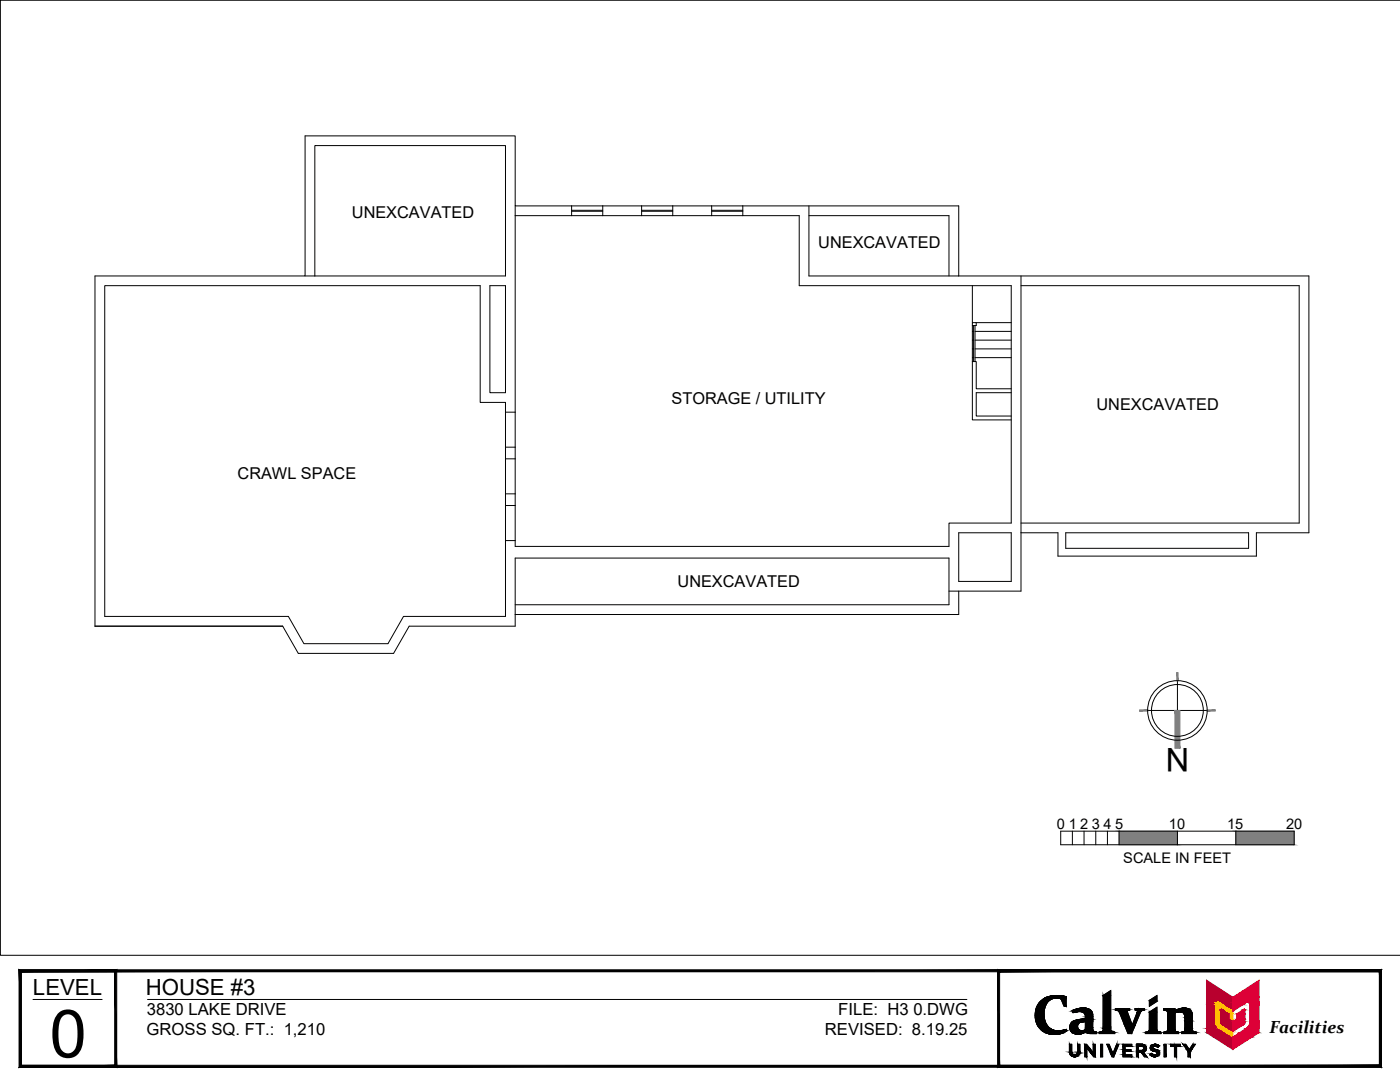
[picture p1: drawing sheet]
<svg xmlns="http://www.w3.org/2000/svg" width="279mm" height="216mm" viewBox="0 0 279 216" stroke-linecap="round" stroke-linejoin="round" font-family="sans-serif">
<defs><g id="words">
<text font-size="13.3" x="9.9" y="211">0</text>
<text font-size="6.5" x="237.3" y="149.3" transform="rotate(180 237.3 149.3)">N</text>
<g font-size="4.4">
<text x="6.6" y="198.5">LEVEL</text>
<text x="29.1" y="198.5">HOUSE #3</text>
</g>
<text font-size="3.5" x="253.3" y="206.2">Facilities</text>
<g font-size="3.3">
<text x="70.2" y="43.4">UNEXCAVATED</text>
<text x="163.3" y="49.6">UNEXCAVATED</text>
<text x="134" y="80.7">STORAGE / UTILITY</text>
<text x="218.8" y="81.9">UNEXCAVATED</text>
<text x="47.4" y="95.6">CRAWL SPACE</text>
<text x="135.2" y="117">UNEXCAVATED</text>
<text x="29.3" y="202.5">3830 LAKE DRIVE</text>
<text x="167.3" y="202.6">FILE: H3 0.DWG</text>
<text x="29.3" y="206.6">GROSS SQ. FT.: 1,210</text>
<text x="164.6" y="206.6">REVISED: 8.19.25</text>
</g>
<g font-size="2.9">
<text x="210.9" y="165.4">0</text>
<text x="213.3" y="165.4">1</text>
<text x="215.6" y="165.4">2</text>
<text x="217.9" y="165.4">3</text>
<text x="220.2" y="165.4">4</text>
<text x="222.5" y="165.3">5</text>
<text x="233.3" y="165.4">10</text>
<text x="244.9" y="165.4">15</text>
<text x="256.7" y="165.4">20</text>
<text x="224.2" y="172.2">SCALE IN FEET</text>
</g>
</g></defs>
<!-- layer: A-TEXT -->
<g fill="none" stroke="#000" stroke-width=".2">
<path d="M279.4 .1h-279.3v190.5h279.3M235 135.8v6M229 141.8h11.9M211.7 165.9h46.6v2.7h-46.6zM214 165.9v2.7M216.3 165.9v2.7M218.7 165.9v2.7M221 165.9v2.7M223.3 165.9v2.7M235 165.9v2.7M246.6 165.9v2.7M6.6 199.4h13.8"/>
<path d="M29.4 199.4h163.6M210.4 199.2a2.9 2.9 0 0 0-2 3.3M210.8 199.2h-.4M210.9 199.2l.8 .1M210.9 199.2h-.1M211.7 199.3h.1M211.7 199.3l.7 1.5h.4v-1.9a4.7 4.7 0 0 0-5.9 2.1l-.3 1.6M229.4 199.6l1.5-1v1.2l-1.5 1zM206.6 202.6a3.9 3.9 0 0 0 2.2 3.5 3.9 3.9 0 0 0 4.1-.4l-.1-.3M208.4 202.5l.1 1.1M208.5 203.6l.6 1.2M209.1 204.8a2.61 2.61 0 0 0 2.1 .9"/>
<path d="M212.8 205.4l-1.6 .3M215.1 209.9a.59 .59 0 0 1-.6 .6 .59 .59 0 0 1-.6-.5v-1.6h-.5v1.5a1.06 1.06 0 0 0 1 1 1.06 1.06 0 0 0 1.1-.9v-1.6h-.4v1.5M215.3 203.4a1.52 1.52 0 0 0-1.5 .7 1.52 1.52 0 0 0 0 1.7l.7 .5M216.5 208.4h.4l1.3 1.6v-1.6h.4v2.5h-.3l-1.4-1.8v1.8h-.4zM216.6 202.5v.8M216.6 203.3l-1.3 .1M216.6 203.9v1.6l-.7 .2-.6-.2M216.6 203.8a1.15 1.15 0 0 0-1.5 1.4l.2 .3M217 206.1l.5 .1M217 206.1a.53 .53 0 0 0-.9 0 2.19 2.19 0 0 1-1.6 .2M217 201.2h-1.4l-1.6 .5 .2 .4 1-.3a1.07 1.07 0 0 1 1.4 .7M217 201.2a1.45 1.45 0 0 1 1.1 1.6v2.4a.68 .68 0 0 0 .7 .8l.1 .2h-1.3"/>
<path d="M219.6 208.4h.4v2.5h-.4zM220.9 208.4h.5l.7 1.8 .8-1.8h.4l-1 2.5h-.4zM221.7 205.6v-7.9l-1.5 .9-.1 7-.8 .4v.2h3.2v-.2l-.7-.2M221.7 205.6v.1M221.7 205.7v.1M223.3 201.9l-.1-.2-.6-.2v-.2h2.9v.2l-.6 .2 1.1 2.8 1.1-2.8-.6-.2v-.2h1.9v.2l-.8 .4-1.8 4.3h-.7l-1.7-4.3M224.1 208.4h1.8v.4h-1.4v.6h1.2v.4h-1.2v.6h1.4v.5h-1.8zM226.8 208.4h1.2a.8 .8 0 0 1 .7 .6 .8 .8 0 0 1-.5 .9l.7 1h-.5l-.6-.9h-.6v.9h-.4zM227.2 208.8h.8a.4 .4 0 0 1 .3 .4 .4 .4 0 0 1-.4 .4h-.7zM229.2 205.8l-.6 .2v.2h3.1v-.2l-.7-.2M230.3 208.8l-.3 .2 .3 .3M230.3 209.3l.7 .2"/>
<path d="M231 205.8l-.1-.2v-4.6l-1.5 1v3.6l-.2 .2M231 209.5a.74 .74 0 0 1 .3 1 .74 .74 0 0 1-.9 .4l-.5-.1-.4-.3 .3-.3M231.3 208.6a1.02 1.02 0 0 0-1.7 .6 1.32 1.32 0 0 0 1.1 .7l.2 .3a.67 .67 0 0 1-1.1 0M231.3 208.7l-.2 .3-.8-.2M232.3 208.4h.4v2.5h-.4zM233.6 208.4h2v.4h-.8v2.1h-.4v-2.1h-.8zM234.5 201.7a2.23 2.23 0 0 1 3.3 .2l.2 .8v2.9l.1 .2M234.5 201.7v-.4h-2.3v.2l.8 .4v3.7M234.5 205.6l.1 .2 .6 .2v.2h-3v-.2l.7-.2 .1-.2M235.7 201.9h.2M235.7 201.9h-.6l-.6 .2v3.5M235.9 201.9l.4 .3 .1 .5 .1 3-.7 .3v.2h3v-.2l-.7-.2"/>
<path d="M236.1 208.4h.5l.8 1 .6-1h.6l-1 1.4v1.1h-.5v-1.1z"/>
<circle cx="235" cy="141.8" r="5.9"/>
<circle cx="235" cy="141.8" r="5.2"/>
</g>
<g fill="#808080" stroke="#808080" stroke-width=".2">
<path d="M234.5 141.8l1 7.5v-7.5zM234.5 141.8l1 7.5h-1z"/>
<path d="M227.4 141.9h1.6v-.3zM227.4 141.6h1.6l-1.6 .3z"/>
<path d="M234.9 134.2v1.6h.2zM234.9 134.2h.2v1.6z"/>
<path d="M240.9 141.6v.3l1.6-.3zM240.9 141.9l1.6-.3v.3z"/>
<path d="M246.6 165.9l11.7 2.7v-2.7zM246.6 165.9l11.7 2.7h-11.7z"/>
<path d="M223.3 165.9l11.7 2.7v-2.7zM223.3 165.9l11.7 2.7h-11.7z"/>
</g>
<!-- layer: WALLS -->
<g fill="none" stroke="#000" stroke-width=".2">
<path d="M20.9 57h74.9v23.3h5.1v42.7h-20.4l-3.1 5.4h-16.7l-3.1-5.4h-36.7zM60.9 55.1h40v-26h-38.1v26M97.8 57h3.1v21.4h-3.1zM102.8 41.1v67.9h86.6v-4.6h12.4v-47.4h-42.3v-14h-56.7M114.1 41.1h-11.3v-14h-41.9v28h-41.9v69.8h37.4l3.1 5.5h19l3.2-5.5h21.1v-13.5h86.6v9.3h-86.6M114.1 41.1h77.2v14M114.1 41.1v1.9M114.1 42.2h6.2M114.1 42h6.2M120.3 41.1v1.9M128 41.1v1.9M128 42.2h6.3"/>
<path d="M128 42h6.3M134.3 41.1v1.9M142 41.1v1.9M142 42.2h6.2M142 42h6.2M148.2 41.1v1.9M161.4 41.1v14h99.8v51.2h-10.5v4.7h-39.6v-4.7h-7.3M161.4 43h28v12.1M194.1 57v7.4M203.8 57h55.5v47.4h-55.5M203.8 55.1v62.9h-14.4M194.1 64.4h.7v.6h-.7z"/>
<path d="M194.3 65v7.1M194.6 65v7.1M201.8 78.4h-7v4.6h7M201.8 77.6h-7v-5.5h-.7v11.7h7.7M100.9 98.5h1.9M100.9 91.6h1.9M100.9 89.2h1.9M100.9 82.2h1.9M100.9 107.9h1.9M100.9 100.9h1.9M191.3 106.3h10.5v9.7h-10.5zM191.3 118v4.6h-88.5"/>
<path d="M212.7 106.3h36.5v3.1h-36.5z"/>
</g>
<!-- layer: 0 -->
<path d="M194.1 65v7.1M194.1 66.1h.2M194.1 67.9h.2M194.1 69.6h.2M194.1 71.4h.2M194.6 66.1h7.2M194.6 67.9h7.2M194.6 69.6h7.2M194.6 71.4h7.2M194.8 64.4h7" fill="none" stroke="#000" stroke-width=".2"/>
<!-- layer: A-TEXT -->
<g fill="#000" stroke="#000" stroke-width=".2">
<path d="M209.1 198.9h3.7zM210.5 198.6h.4zM220.2 198.6l1.5-.9v.9zM229.4 199.6h1.5v.2zM229.4 199.6l1.5-1v1zM210.1 206.4h.8zM212.6 205.5h.2zM214.1 202h.3zM214.2 210.9h.5zM215 206.4h.4zM216.1 201.9h1.8zM216 201.1h.4z"/>
<path d="M220 205.8h1.8zM229.4 202l1.5-1v1zM233 205.8h1.6zM234.8 201.6h2.7zM236.2 201.1h.3z"/>
<path d="M207.6 199.9l1.4 .1 .1-.1zM207.6 199.9l1.4 .1h-1.6z"/>
<path d="M207.6 199.8h1.6zM207.6 199.8l1.5 .1z"/>
<path d="M207.8 199.7l1.4 .1 .1-.1zM207.8 199.7l1.4 .1h-1.6z"/>
<path d="M207.8 199.7h1.6zM207.8 199.7h1.5z"/>
<path d="M208 199.5l1.4 .2 .2-.2zM207.8 199.7l.2-.2 1.4 .2z"/>
<path d="M208.1 199.5h1.6zM208 199.5h1.6z"/>
<path d="M208.2 199.4h1.6zM208.1 199.5h1.6z"/>
<path d="M208.4 199.3l1.4 .1 .3-.1zM208.2 199.4l.2-.1 1.4 .1z"/>
<path d="M208.4 199.2h1.8zM208.4 199.3h1.7z"/>
<path d="M208.5 199.2h1.9zM208.4 199.2h1.8z"/>
<path d="M208.5 199.2h2.1zM208.5 199.2h1.9z"/>
<path d="M208.5 199.2h2.3zM208.5 199.2h2.4z"/>
<path d="M208.5 199.2h2.3zM208.5 199.2h2.1z"/>
<path d="M210.9 199.2h1.9zM210.9 199.2h1.9z"/>
<path d="M210.5 198.6l.8 .1zM210.3 198.7h1z"/>
<path d="M210.3 198.7h1.1zM210.2 198.7h1.2z"/>
<path d="M210.2 198.7h1.6zM210 198.7h1.8z"/>
<path d="M210 198.7h1.9zM209.9 198.7h2z"/>
<path d="M209.9 198.7l2.4 .1zM209.7 198.8h2.6z"/>
<path d="M209.7 198.8h2.7zM209.5 198.8h2.9z"/>
<path d="M209.5 198.8l3.3 .1zM209.3 198.9h3.5z"/>
<path d="M209.3 198.9h3.5zM209.1 198.9h3.7zM209.1 198.9h3.7z"/>
<path d="M209.1 198.9l3.7 .1zM208.9 199h3.9z"/>
<path d="M208.9 199l3.9 .1v-.1zM208.6 199.1l.3-.1 3.9 .1z"/>
<path d="M208.6 199.1l4.2 .1zM208.5 199.2h4.3z"/>
<path d="M210.9 199.2h1.9zM210.9 199.2h1.9z"/>
<path d="M211.2 199.2h1.6zM211.2 199.2h1.6z"/>
<path d="M211.5 199.2l1.3 .1zM211.5 199.2l1.3 .1z"/>
<path d="M211.7 199.3l1.1 1.5v-1.5zM211.7 199.3l1.1 1.5h-.4z"/>
<path d="M220.2 198.6l1.5 6.3v-6.3zM220.2 198.6l1.5 6.3h-1.6z"/>
<path d="M229.4 199.6v.2h1.5zM229.4 199.8h1.5l-1.5 1z"/>
<path d="M3.8 213l271.5-.4h-271.1zM3.8 213l271.5-.4 .4 .4zM275.3 193.9v18.7l.4 .4zM275.3 193.9l.4-.4v19.5zM4.2 193.9h271.1l.4-.4zM3.8 193.5h271.9l-271.5 .4zM3.8 193.5l.4 19.1v-18.7zM3.8 193.5l.4 19.1-.4 .4z"/>
<path d="M3.8 213l19.1-.4h-18.7zM3.8 213l19.1-.4 .4 .4zM22.9 193.9v18.7l.4 .4zM22.9 193.9l.4-.4v19.5zM4.2 193.9h18.7l.4-.4zM3.8 193.5h19.5l-19.1 .4zM3.8 193.5l.4 19.1v-18.7zM3.8 193.5l.4 19.1-.4 .4z"/>
<path d="M199.1 213l76.2-.4h-75.8zM199.1 213l76.2-.4 .4 .4zM275.3 193.9v18.7l.4 .4zM275.3 193.9l.4-.4v19.5zM199.5 193.9h75.8l.4-.4zM199.1 193.5h76.6l-76.2 .4zM199.1 193.5l.4 19.1v-18.7zM199.1 193.5l.4 19.1-.4 .4z"/>
<path d="M206.6 202.4l1.8 .1v-.1zM206.6 202.4l1.8 .1h-1.8z"/>
<path d="M206.6 202.5l1.8 .1v-.1zM206.6 202.5l1.8 .1h-1.8z"/>
<path d="M206.6 202l1.8 .2v-.2zM206.6 202l1.8 .2h-1.8z"/>
<path d="M206.6 202.2l1.8 .2v-.2zM206.6 202.2l1.8 .2h-1.8z"/>
<path d="M206.6 202.6l1.8 .3v-.3zM206.6 202.6l1.8 .3h-1.8z"/>
<path d="M206.7 201.7l1.7 .3v-.3zM206.7 201.7l1.7 .3h-1.8z"/>
<path d="M206.6 202.9l1.8 .1v-.1zM206.6 202.9l1.8 .1h-1.8z"/>
<path d="M206.6 203l1.8 .3v-.3zM206.6 203l1.8 .3h-1.8z"/>
<path d="M206.7 201.5l1.7 .2v-.2zM206.7 201.5l1.7 .2h-1.7z"/>
<path d="M206.7 201.5h1.7zM206.7 201.5h1.7z"/>
<path d="M206.6 203.3l1.9 .1-.1-.1zM206.6 203.3l1.9 .1h-1.8z"/>
<path d="M206.7 203.4l1.8 .2v-.2zM206.7 203.4l1.8 .2h-1.8z"/>
<path d="M206.8 201.2l1.6 .3 .1-.3zM206.8 201.2l1.6 .3h-1.7z"/>
<path d="M206.8 201.1h1.7zM206.8 201.1l1.7 .1z"/>
<path d="M206.7 203.6l1.9 .2-.1-.2zM206.7 203.6l1.9 .2h-1.9z"/>
<path d="M206.9 201l1.6 .1 .1-.1zM206.9 201l1.6 .1h-1.7z"/>
<path d="M206.7 203.8l1.9 .2v-.2zM206.7 203.8l1.9 .2h-1.8z"/>
<path d="M206.9 200.9l1.7 .1v-.1zM206.9 200.9l1.7 .1h-1.7z"/>
<path d="M206.8 204l1.9 .2-.1-.2zM206.8 204l1.9 .2h-1.8z"/>
<path d="M207.1 200.6l1.5 .3 .1-.3zM207.1 200.6l1.5 .3h-1.7z"/>
<path d="M207.1 200.6h1.6zM207.1 200.6h1.6z"/>
<path d="M206.9 204.2h1.9zM206.9 204.2h1.9z"/>
<path d="M206.9 204.2l1.9 .2v-.2zM206.9 204.2l1.9 .2h-1.8z"/>
<path d="M207 204.4l1.9 .1-.1-.1zM207 204.4l1.9 .1h-1.9z"/>
<path d="M207.2 200.3l1.5 .3 .2-.3zM207.2 200.3l1.5 .3h-1.6z"/>
<path d="M207.3 200.3h1.6zM207.3 200.3h1.6z"/>
<path d="M207 204.5l2 .1zM207 204.5l2 .1z"/>
<path d="M207.1 204.6l2 .2-.1-.2zM207.1 204.6l2 .2h-1.9z"/>
<path d="M207.4 200.1l1.5 .2 .1-.2zM207.4 200.1l1.5 .2h-1.6z"/>
<path d="M207.4 200h1.6zM207.4 200l1.6 .1z"/>
<path d="M207.2 204.8h1.9zM207.2 204.8h1.9z"/>
<path d="M207.2 204.8l2.1 .2-.2-.2zM207.2 204.8l2.1 .2h-2z"/>
<path d="M207.3 205l2.1 .1zM207.3 205l2.1 .1z"/>
<path d="M207.4 205.1l2.2 .1zM207.4 205.1l2.2 .1z"/>
<path d="M207.5 205.2l2.3 .1-.2-.1zM207.5 205.2l2.3 .1h-2.1z"/>
<path d="M207.7 205.3l2.1 .1zM207.7 205.3l2.1 .1z"/>
<path d="M207.7 205.4l2.4 .1-.3-.1zM207.7 205.4l2.4 .1h-2.3z"/>
<path d="M210.1 206.4h.7zM210.2 206.4h.6z"/>
<path d="M207.8 205.5l2.6 .1zM207.8 205.5l2.6 .1z"/>
<path d="M207.9 205.6h2.6zM207.9 205.6h2.6z"/>
<path d="M207.9 205.6l2.7 .1zM207.9 205.6l2.7 .1z"/>
<path d="M208 205.7h2.9zM208 205.7h2.9z"/>
<path d="M209.8 206.4h1.3zM209.8 206.4h1.1z"/>
<path d="M208 205.7h3.2zM208 205.7h3.2z"/>
<path d="M209.6 206.4h1.6zM209.6 206.4h1.5z"/>
<path d="M209.5 206.3h1.9zM209.5 206.3l1.7 .1z"/>
<path d="M209.3 206.3h2.3zM209.3 206.3h2.1z"/>
<path d="M209.2 206.2h2.6zM209.2 206.2l2.4 .1z"/>
<path d="M208.9 206.2h3.1zM208.9 206.2h2.9z"/>
<path d="M208.9 206.1h3.1zM208.9 206.1l3.1 .1z"/>
<path d="M208.6 206h3.7zM208.6 206h3.7z"/>
<path d="M208.6 206l3.4 .1 .3-.1zM208.6 206l3.4 .1h-3.1z"/>
<path d="M208.3 205.9l4 .1 .3-.1zM208.3 205.9l4 .1h-3.7z"/>
<path d="M208.2 205.8h4.5zM208.2 205.8l4.4 .1z"/>
<path d="M212.6 205.5l.3 .1zM212.3 205.6h.6z"/>
<path d="M212.3 205.6h.6zM212 205.6h.9z"/>
<path d="M212 205.6l.9 .1zM211.6 205.7h1.3z"/>
<path d="M211.6 205.7h1.3zM211.3 205.7h1.6z"/>
<path d="M211.3 205.7h1.6zM211.2 205.7h1.7z"/>
<path d="M208 205.7l4.7 .1 .2-.1zM208 205.7l4.7 .1h-4.5z"/>
<path d="M213.7 205.7h4.5zM213.7 205.7h4.5z"/>
<path d="M213.4 208.4l.5 1.5v-1.5zM213.4 208.4l.5 1.5h-.5z"/>
<path d="M213.4 209.9l.5 .1zM213.4 209.9l.5 .1z"/>
<path d="M213.4 210l.5 .1zM213.4 210l.5 .1z"/>
<path d="M213.4 210.1h.5zM213.4 210.1h.5z"/>
<path d="M213.5 210.1l.5 .1zM213.5 210.1l.5 .1z"/>
<path d="M213.5 210.2l.5 .1zM213.5 210.2l.5 .1z"/>
<path d="M213.5 210.3h.6zM213.5 210.3h.6z"/>
<path d="M213.5 210.3h.6zM213.5 210.3h.6z"/>
<path d="M213.6 210.3l.6 .1zM213.6 210.3l.6 .1z"/>
<path d="M213.6 210.4h.7zM213.6 210.4h.7z"/>
<path d="M214.2 210.9h.4zM214.3 210.9h.3z"/>
<path d="M213.6 210.4l.8 .1zM213.6 210.4l.8 .1z"/>
<path d="M213.6 210.5h.8zM213.6 210.5h.8z"/>
<path d="M213.7 210.5h.8zM213.7 210.5h.8z"/>
<path d="M214.1 202h.4zM214.1 202h.3z"/>
<path d="M214.1 210.8h.7zM214.1 210.8l.6 .1z"/>
<path d="M214.1 201.9h.7zM214.1 201.9l.4 .1z"/>
<path d="M214 210.8h.9zM214 210.8h.8z"/>
<path d="M215 206.4h.3zM215 206.4h.3z"/>
<path d="M214 210.7h1zM214 210.7l.9 .1z"/>
<path d="M213.5 204.7l1.6 .1zM213.5 204.7l1.6 .1z"/>
<path d="M213.5 204.8l1.6 .2v-.2zM213.5 204.8l1.6 .2h-1.6zM213.5 205h1.6zM213.5 205h1.6z"/>
<path d="M213.5 205l1.6 .1v-.1zM213.5 205l1.6 .1h-1.6z"/>
<path d="M213.6 204.6l1.5 .1v-.1zM213.6 204.6l1.5 .1h-1.6z"/>
<path d="M213.6 204.5h1.5zM213.6 204.5l1.5 .1z"/>
<path d="M213.9 210.7h1.2zM213.9 210.7h1.1z"/>
<path d="M213.5 205.1l1.6 .1zM213.5 205.1l1.6 .1z"/>
<path d="M213.5 205.2l1.7 .1-.1-.1zM213.5 205.2l1.7 .1h-1.7zM213.5 205.3h1.7zM213.5 205.3h1.7z"/>
<path d="M214.1 201.9h1zM214.1 201.9h.7z"/>
<path d="M213.6 204.4l1.5 .1v-.1zM213.6 204.4l1.5 .1h-1.5z"/>
<path d="M213.5 205.3l1.7 .1v-.1zM213.5 205.3l1.7 .1h-1.6z"/>
<path d="M213.8 210.6h1.4zM213.8 210.6l1.3 .1z"/>
<path d="M213.7 204.3h1.5zM213.7 204.3l1.4 .1h-1.5zM213.6 204.4h1.5zM213.6 204.4h1.5z"/>
<path d="M213.7 204.2h1.5zM213.7 204.2l1.5 .1z"/>
<path d="M213.6 205.4h1.7zM213.6 205.4h1.7z"/>
<path d="M213.7 210.6h1.5zM213.7 210.6h1.5z"/>
<path d="M213.7 204.2h1.6zM213.7 204.2h1.5z"/>
<path d="M213.6 205.4l1.7 .1zM213.6 205.4l1.7 .1z"/>
<path d="M213.7 210.5h1.6zM213.7 210.5l1.5 .1z"/>
<path d="M214.6 210.5h.7zM214.5 210.5h.8z"/>
<path d="M213.6 205.5h1.8zM213.6 205.5h1.8z"/>
<path d="M213.8 204.1h1.5zM213.8 204.1l1.5 .1z"/>
<path d="M214.7 210.4h.6zM214.6 210.5h.7z"/>
<path d="M214.8 210.4h.6zM214.7 210.4h.6z"/>
<path d="M213.8 204.1h1.6zM213.8 204.1h1.5z"/>
<path d="M213.6 205.5l1.9 .1zM213.6 205.5l1.9 .1z"/>
<path d="M214.9 210.3h.5zM214.8 210.4h.6zM214.8 210.4h.6zM214.8 210.4h.6z"/>
<path d="M213.8 204.1h1.6zM213.8 204.1h1.6z"/>
<path d="M215 210.2h.4zM215 210.2l.4 .1h-.5z"/>
<path d="M213.6 205.6h1.9zM213.6 205.6h1.9z"/>
<path d="M215 210.2h.5zM215 210.2h.4z"/>
<path d="M214.1 201.8h1.4zM214.1 201.8l1 .1z"/>
<path d="M215 210.1h.5zM215 210.1l.5 .1z"/>
<path d="M213.6 205.6h2zM213.6 205.6h2z"/>
<path d="M215.1 208.4l.4 1.5v-1.5zM215.1 208.4l.4 1.5h-.4z"/>
<path d="M215.1 209.9l.4 .1zM215.1 209.9l.4 .1z"/>
<path d="M215.1 210h.4zM215.1 210h.4z"/>
<path d="M215.1 210l.4 .1v-.1zM215.1 210l.4 .1h-.5z"/>
<path d="M214.8 206.3h.8zM214.8 206.3l.6 .1z"/>
<path d="M214.8 206.3h.8zM214.8 206.3h.8z"/>
<path d="M213.7 205.6l2.1 .1zM213.7 205.6l2.1 .1z"/>
<path d="M213.9 204h1.7zM213.8 204.1h1.6z"/>
<path d="M214 204h1.7zM214 204h1.6z"/>
<path d="M214.5 206.3h1.3zM214.5 206.3h1.1z"/>
<path d="M214 203.9h1.8zM214 204h1.7z"/>
<path d="M213.7 205.7h2.1zM213.7 205.7h2.1z"/>
<path d="M213.7 205.7h2.2zM213.7 205.7h2.2z"/>
<path d="M214.5 206.3h1.4zM214.5 206.3h1.3z"/>
<path d="M214.4 206.2h1.5zM214.4 206.2l1.5 .1z"/>
<path d="M214 203.9h2zM214 203.9h1.8z"/>
<path d="M214.2 206.2h1.9zM214.2 206.2h1.7z"/>
<path d="M214.2 206.1h1.9zM214.2 206.1l1.9 .1z"/>
<path d="M214.1 206.1h2.1zM214.1 206.1h2z"/>
<path d="M214.1 203.9h2.2zM214 203.9h2z"/>
<path d="M214 206h2.4zM214 206l2.2 .1z"/>
<path d="M216 201.1l.5 .1zM215.8 201.2h.7z"/>
<path d="M215.8 201.2h.8zM215.7 201.2h.9z"/>
<path d="M213.9 205.9h2.6zM213.9 205.9l2.5 .1zM214 206h2.4zM214 206h2.4z"/>
<path d="M214.1 203.9h2.5zM214.1 203.9h2.2z"/>
<path d="M215.7 201.2h1.1zM215.5 201.2h1.3z"/>
<path d="M213.8 205.8h2.8zM213.8 205.8l2.7 .1z"/>
<path d="M215.5 201.2h1.3zM215.5 201.2h1.3z"/>
<path d="M215.5 201.2h1.5zM215.2 201.2h1.8z"/>
<path d="M216.5 208.4l.9 .7-.5-.7zM216.5 208.4l.9 .7h-.9z"/>
<path d="M216.5 209.1l.4 1.8v-1.8zM216.5 209.1l.4 1.8h-.4z"/>
<path d="M215.2 201.2l1.9 .1zM215.1 201.3h2z"/>
<path d="M215.1 201.3h2.1zM214.9 201.3h2.3z"/>
<path d="M214.9 201.3l2.4 .1zM214.7 201.4h2.6z"/>
<path d="M214.7 201.4h2.7zM214.6 201.4h2.8z"/>
<path d="M216.9 209.1l1.3 .9-.8-.9zM216.9 209.1l1.3 .9h-.6z"/>
<path d="M214.6 201.4l2.9 .1zM214.4 201.5h3.1z"/>
<path d="M214.4 201.5l3.2 .1zM214.2 201.6h3.4z"/>
<path d="M214.2 201.6l3.5 .1zM214 201.7h3.7z"/>
<path d="M214 201.7h3.7zM214 201.7h3.7z"/>
<path d="M214 201.7l3.8 .1-.1-.1zM214 201.7l3.8 .1h-3.7z"/>
<path d="M214.1 201.8h3.8zM214.1 201.8h3.8z"/>
<path d="M215.5 201.8l2.4 .1zM215.5 201.8l2.4 .1z"/>
<path d="M215.7 201.9h2.2zM215.7 201.9h2.2z"/>
<path d="M215.9 201.9h2zM215.9 201.9h2zM216.1 201.9h1.8z"/>
<path d="M216.1 201.9l1.8 .1zM216.1 201.9l1.8 .1z"/>
<path d="M216.2 202l1.8 .1zM216.2 202l1.8 .1z"/>
<path d="M216.3 202.1h1.7zM216.3 202.1h1.7z"/>
<path d="M216.3 202.1l1.7 .1v-.1zM216.3 202.1l1.7 .1h-1.6z"/>
<path d="M216.4 202.2h1.6zM216.4 202.2h1.6z"/>
<path d="M216.5 202.2l1.6 .2-.1-.2zM216.5 202.2l1.6 .2h-1.6z"/>
<path d="M216.5 202.4h1.6zM216.5 202.4h1.6z"/>
<path d="M216.5 202.4l1.6 .1zM216.5 202.4l1.6 .1z"/>
<path d="M216.6 205l1.5 .2v-.2zM216.6 205l1.5 .2h-1.5z"/>
<path d="M216.6 205.2l1.5 .2v-.2zM216.6 205.2l1.5 .2h-1.5z"/>
<path d="M216.6 202.5l1.5 .2v-.2zM216.6 202.5l1.5 .2h-1.5z"/>
<path d="M216.6 205.4l1.5 .1zM216.6 205.4l1.5 .1z"/>
<path d="M216.6 202.7l1.5 .1zM216.6 202.7l1.5 .1z"/>
<path d="M216.6 203.3l1.5 .1zM216.2 203.4h1.9z"/>
<path d="M216.2 203.4h1.9zM215.9 203.4h2.2z"/>
<path d="M215.9 203.4h2.2zM215.6 203.4h2.5z"/>
<path d="M215.6 203.4h2.5zM215.3 203.4h2.8z"/>
<path d="M215.3 203.4l2.8 .1zM215 203.5h3.1z"/>
<path d="M215 203.5l3.1 .1zM214.7 203.6h3.4z"/>
<path d="M214.7 203.6l3.4 .1zM214.5 203.7h3.6z"/>
<path d="M214.5 203.7l3.6 .1zM214.2 203.8h3.9z"/>
<path d="M214.2 203.8h3.9zM214.1 203.8h4z"/>
<path d="M214.1 203.8l4 .1zM214.1 203.8l4 .1z"/>
<path d="M216.6 203.9l1.5 1.1v-1.1zM216.6 203.9l1.5 1.1h-1.5z"/>
<path d="M216.6 205.5h1.5zM216.5 205.5h1.6z"/>
<path d="M216.6 202.8l1.5 .1v-.1zM216.6 202.8l1.5 .1h-1.5z"/>
<path d="M216.6 202.9l1.5 .4v-.4zM216.6 202.9l1.5 .4h-1.5z"/>
<path d="M216.5 205.5h1.6zM216.5 205.5h1.6z"/>
<path d="M216.5 205.5l1.6 .1zM216.3 205.6h1.8z"/>
<path d="M216.3 205.6h1.8zM216.3 205.6h1.8z"/>
<path d="M216.3 205.6l1.9 .1zM216.1 205.7h2.1z"/>
<path d="M216.1 205.7h2.1zM216 205.7h2.2z"/>
<path d="M216 205.7h2.2zM215.9 205.7h2.3z"/>
<path d="M213.7 205.7h4.5zM213.7 205.7h4.5z"/>
<path d="M213.7 205.7l4.5 .1zM213.7 205.7l4.5 .1z"/>
<path d="M213.8 205.8h4.5zM213.8 205.8h4.5z"/>
<path d="M213.8 205.8h4.5zM213.8 205.8h4.5z"/>
<path d="M216.6 205.8h1.7zM216.6 205.8h1.7z"/>
<path d="M216.7 205.8l1.7 .1zM216.7 205.8l1.7 .1z"/>
<path d="M216.7 205.9h1.8zM216.7 205.9h1.8z"/>
<path d="M216.7 205.9h1.8zM216.7 205.9h1.8z"/>
<path d="M216.7 205.9h2zM216.7 205.9h2z"/>
<path d="M218.2 208.4l.4 1.6v-1.6zM218.2 208.4l.4 1.6h-.4z"/>
<path d="M217.6 210l1 .9v-.9zM217.6 210l1 .9h-.3z"/>
<path d="M216.7 205.9l2.2 .1zM216.7 205.9l2.2 .1z"/>
<path d="M216.8 206h2.1zM216.8 206h2.1z"/>
<path d="M216.8 206l2.1 .1zM216.8 206l2.1 .1z"/>
<path d="M216.9 206.1h2zM216.9 206.1h2z"/>
<path d="M217 206.1l1.9 .1zM217 206.1l1.9 .1z"/>
<path d="M217.2 206.2h1.7zM217.2 206.2h1.7z"/>
<path d="M217.4 206.2h1.5zM217.4 206.2h1.5z"/>
<path d="M219.6 208.4l.4 2.5v-2.5zM219.6 208.4l.4 2.5h-.4z"/>
<path d="M220.9 208.4l1.2 1.8-.7-1.8zM220.9 208.4l1.2 1.8h-.4z"/>
<path d="M220.1 204.9l1.6 .3v-.3zM220.1 204.9l1.6 .3h-1.6z"/>
<path d="M220.1 205.2l1.6 .4v-.4zM220.1 205.2l1.6 .4h-1.6zM220.1 205.6h1.6zM220.1 205.6h1.6z"/>
<path d="M220.1 205.6l1.6 .1zM220.1 205.6l1.6 .1zM220.1 205.7h1.6zM220.1 205.7h1.6z"/>
<path d="M220.1 205.7h1.6zM220.1 205.7h1.6z"/>
<path d="M220.1 205.7h1.6zM220.1 205.7h1.6z"/>
<path d="M220.1 205.7h1.6zM220.1 205.7h1.6z"/>
<path d="M220.1 205.7h1.6zM220.1 205.7h1.6z"/>
<path d="M220.1 205.7h1.6zM220.1 205.7h1.6z"/>
<path d="M220.1 205.7h1.6zM220.1 205.7h1.6z"/>
<path d="M220.1 205.7l1.6 .1zM220.1 205.7l1.6 .1zM220.1 205.8h1.6zM220.1 205.8h1.6z"/>
<path d="M220.1 205.8h1.7zM220.1 205.8h1.7zM220.1 205.8h1.7zM220.1 205.8h1.7z"/>
<path d="M220.1 205.8h1.7zM220.1 205.8h1.7z"/>
<path d="M220 205.8h1.8zM220 205.8h1.8zM220 205.8h1.8z"/>
<path d="M220 205.8h1.8zM220 205.8h1.8z"/>
<path d="M220 205.8l2.5 .2-.7-.2zM219.3 206l.7-.2 2.5 .2z"/>
<path d="M219.3 206l3.2 .2v-.2zM219.3 206l3.2 .2h-3.2z"/>
<path d="M221.7 210.2l.6 .7 .2-.7zM221.7 210.2l.6 .7h-.4z"/>
<path d="M222.9 208.4l-.4 1.8 .8-1.8zM222.9 208.4l-.4 1.8h-.4z"/>
<path d="M224.1 208.8l.4 .6v-.6zM224.1 208.8l.4 .6h-.4z"/>
<path d="M224.1 209.8l.4 .6v-.6zM224.1 209.8l.4 .6h-.4z"/>
<path d="M223.1 201.7h1.8zM223.1 201.7h1.8z"/>
<path d="M223.1 201.7h1.8zM223.1 201.7h1.8z"/>
<path d="M223.2 201.7h1.7zM223.2 201.7h1.7z"/>
<path d="M223.2 201.7l1.7 .1zM223.2 201.7l1.7 .1z"/>
<path d="M223.3 201.8h1.7zM223.3 201.8h1.7z"/>
<path d="M223.3 201.8l1.7 .1zM223.3 201.8l1.7 .1z"/>
<path d="M223.1 201.7h1.9zM223.1 201.7h1.8z"/>
<path d="M223.3 201.9h1.7zM223.3 201.9h1.7z"/>
<path d="M223.4 201.9l2.6 2.6-1-2.6zM223.4 201.9l2.6 2.6h-1.6z"/>
<path d="M222.6 201.3l2.9 .2v-.2zM222.6 201.3l2.9 .2h-2.9z"/>
<path d="M222.6 201.5l2.4 .2 .5-.2zM222.6 201.5l2.4 .2h-1.9z"/>
<path d="M224.1 209.4l1.6 .4v-.4zM224.1 209.4l1.6 .4h-1.6z"/>
<path d="M224.1 208.4l1.8 .4v-.4zM224.1 208.4l1.8 .4h-1.8z"/>
<path d="M224.1 210.4l1.8 .5v-.5zM224.1 210.4l1.8 .5h-1.8z"/>
<path d="M224.4 204.5l1.4 1.7 .7-1.7zM224.4 204.5l1.4 1.7h-.7z"/>
<path d="M226.8 208.8l.4 .8v-.8zM226.8 208.8l.4 .8h-.4z"/>
<path d="M226.8 210l.4 .9v-.9zM226.8 210l.4 .9h-.4z"/>
<path d="M227 201.9l-.5 2.6 1.1-2.6zM227 201.9l-.5 2.6h-.5z"/>
<path d="M227 201.9h.7zM227 201.9h.6z"/>
<path d="M227 201.8h.7zM227 201.8l.7 .1z"/>
<path d="M227 201.7h.7zM227 201.7l.7 .1z"/>
<path d="M227.1 201.7h.7zM227.1 201.7h.6z"/>
<path d="M227.1 201.7h.7zM227.1 201.7h.7z"/>
<path d="M227.1 201.7h.7zM227.1 201.7h.7z"/>
<path d="M227 201.7h.9zM227 201.7h.8z"/>
<path d="M226.8 208.4h1.3zM226.8 208.4h1.3z"/>
<path d="M226.8 208.4h1.5zM226.8 208.4h1.5z"/>
<path d="M226.8 209.9l1.5 .1zM226.8 209.9l1.5 .1z"/>
<path d="M226.8 208.4l1.6 .1zM226.8 208.4l1.6 .1z"/>
<path d="M227.8 210l1.1 .9-.6-.9zM227.8 210l1.1 .9h-.5z"/>
<path d="M226.8 209.9h1.6zM226.8 209.9h1.4z"/>
<path d="M226.8 208.5l1.7 .1zM226.8 208.5l1.7 .1z"/>
<path d="M226.5 201.3l1.9 .2v-.2zM226.5 201.3l1.9 .2h-1.9z"/>
<path d="M226.5 201.5l1.4 .2 .5-.2zM226.5 201.5l1.4 .2z"/>
<path d="M226.8 209.8h1.7zM226.8 209.8l1.6 .1z"/>
<path d="M226.8 208.6l1.8 .1-.1-.1zM226.8 208.6l1.8 .1h-1.8z"/>
<path d="M226.8 209.7l1.7 .1 .1-.1zM226.8 209.7l1.7 .1h-1.7z"/>
<path d="M226.8 208.7l1.9 .1-.1-.1zM226.8 208.7l1.9 .1h-1.9z"/>
<path d="M226.8 209.6h1.8zM226.8 209.6l1.8 .1z"/>
<path d="M228 209.6h.6zM227.2 209.6h1.4z"/>
<path d="M228 209.6h.6zM228 209.6h.6z"/>
<path d="M228 208.8h.7zM228 208.8h.7z"/>
<path d="M228.1 209.5l.6 .1zM228.1 209.5l.6 .1z"/>
<path d="M228.1 209.6h.6zM228 209.6h.6z"/>
<path d="M228 208.8h.7zM228 208.8h.7z"/>
<path d="M228 208.8l.7 .1zM228 208.8l.7 .1z"/>
<path d="M228.2 209.5h.5zM228.1 209.5h.6z"/>
<path d="M228.1 208.9h.6zM228.1 208.9h.6z"/>
<path d="M228.2 208.9l.5 .1zM228.2 208.9l.5 .1zM228.2 209h.5zM228.2 209h.5z"/>
<path d="M228.2 209.5h.5zM228.2 209.5h.5z"/>
<path d="M228.2 209h.5zM228.2 209h.5z"/>
<path d="M228.3 209.4h.4zM228.3 209.4h.4z"/>
<path d="M228.3 209.4h.4zM228.3 209.4l.4 .1z"/>
<path d="M228.3 209l.4 .1zM228.3 209l.4 .1z"/>
<path d="M228.3 209.3h.4zM228.3 209.3l.4 .1z"/>
<path d="M228.3 209.1h.5zM228.3 209.1h.5z"/>
<path d="M228.3 209.1l.5 .1zM228.3 209.1l.5 .1z"/>
<path d="M228.3 209.2h.5zM228.3 209.2h.5z"/>
<path d="M228.3 209.2l.5 .1zM228.3 209.2l.5 .1z"/>
<path d="M228.3 209.3h.5zM228.3 209.3h.4z"/>
<path d="M229.8 210.2l.2 .1zM229.8 210.2l.2 .1h-.3z"/>
<path d="M229.9 209.6h1.2zM229.9 209.6h1.2z"/>
<path d="M229.7 210.3l.4 .1zM229.7 210.3l.4 .1h-.5z"/>
<path d="M229.6 209l.4 .1zM229.6 209l.4 .1z"/>
<path d="M229.6 209.1h.5zM229.6 209.1h.5z"/>
<path d="M229.6 209h.5zM229.6 209h.5z"/>
<path d="M229.6 209h.5zM229.6 209h.4z"/>
<path d="M229.6 209.1h.5zM229.6 209.1h.5z"/>
<path d="M229.6 209.1l.5 .1zM229.6 209.1l.5 .1z"/>
<path d="M229.6 208.9h.5zM229.6 208.9l.5 .1z"/>
<path d="M229.6 209.2h.5zM229.6 209.2h.5z"/>
<path d="M229.6 208.9h.5zM229.6 208.9h.5z"/>
<path d="M229.6 208.9h.5zM229.6 208.9h.5z"/>
<path d="M229.6 209.2h.5zM229.6 209.2h.5z"/>
<path d="M229.6 209.2l.5 .1zM229.6 209.2l.5 .1z"/>
<path d="M229.6 210.4l.7 .1zM229.6 210.4l.7 .1z"/>
<path d="M229.6 208.8h.5zM229.6 208.8l.5 .1z"/>
<path d="M229.6 209.3h.6zM229.6 209.3h.6z"/>
<path d="M229.6 208.8h.6zM229.6 208.8h.5z"/>
<path d="M229.6 209.3h.6zM229.6 209.3h.6z"/>
<path d="M229.7 208.8h.5zM229.7 208.8h.5z"/>
<path d="M229.6 209.3h.7zM229.6 209.3h.7z"/>
<path d="M229.7 208.8h.6zM229.7 208.8h.6z"/>
<path d="M229.7 208.8h.6zM229.7 208.8h.5z"/>
<path d="M229.6 209.3h.8zM229.6 209.3h.8z"/>
<path d="M229.5 210.5h.8zM229.5 210.5h.8z"/>
<path d="M229.5 210.5h.9zM229.5 210.5h.9z"/>
<path d="M229.6 209.3l.9 .1zM229.6 209.3l.9 .1z"/>
<path d="M229.6 210.5h.9zM229.6 210.5h.9z"/>
<path d="M229.7 208.8h.8zM229.7 208.8h.6z"/>
<path d="M230.5 208.4h.2zM230.3 208.4h.4z"/>
<path d="M229.7 209.4h1.1zM229.7 209.4h1.1z"/>
<path d="M230.2 210.9h.4zM230.2 210.9h.3z"/>
<path d="M230.2 210.9h.4zM230.2 210.9h.4z"/>
<path d="M230.3 208.4h.4zM230.3 208.4h.4z"/>
<path d="M230.3 208.4h.6zM230.1 208.4h.8z"/>
<path d="M229.7 209.4l1.1 .1zM229.7 209.4l1.1 .1z"/>
<path d="M229.7 209.5h1.3zM229.7 209.5h1.3z"/>
<path d="M230 210.8h.8zM230 210.8h.8z"/>
<path d="M230 210.8h.8zM230 210.8l.6 .1z"/>
<path d="M229.4 202l1.5 3.6v-3.6zM229.4 202l1.5 3.6h-1.5z"/>
<path d="M229.4 205.6h1.5zM229.4 205.6h1.5z"/>
<path d="M229.4 205.6h1.5zM229.4 205.6h1.5z"/>
<path d="M229.4 205.6l1.5 .1zM229.4 205.6l1.5 .1z"/>
<path d="M229.4 205.7h1.5zM229.4 205.7h1.5z"/>
<path d="M229.4 205.7h1.5zM229.4 205.7h1.5z"/>
<path d="M229.4 205.7h1.5zM229.4 205.7h1.5z"/>
<path d="M229.4 205.7h1.5zM229.4 205.7h1.5z"/>
<path d="M229.3 205.7h1.6zM229.3 205.7h1.6z"/>
<path d="M229.3 205.7l1.6 .1zM229.3 205.7l1.6 .1z"/>
<path d="M230.1 208.4h.9zM230.1 208.4h.9z"/>
<path d="M229.3 205.8h1.7zM229.3 205.8h1.7z"/>
<path d="M229.3 205.8h1.7zM229.3 205.8h1.7zM229.3 205.8h1.7zM229.3 205.8h1.7z"/>
<path d="M230.1 208.4l1.1 .1zM229.9 208.5h1.3z"/>
<path d="M229.3 205.8h1.7zM229.3 205.8h1.7z"/>
<path d="M229.3 205.8h1.7zM229.3 205.8h1.7z"/>
<path d="M229.8 209.5h1.2zM229.8 209.5h1.2z"/>
<path d="M229.8 210.7h1.2zM229.8 210.7l1 .1z"/>
<path d="M229.3 205.8h1.7zM229.2 205.8h1.8z"/>
<path d="M229.8 210.7h1.2zM229.8 210.7h1.2z"/>
<path d="M229.2 205.8h1.8zM229.2 205.8h1.8z"/>
<path d="M229.8 209.5l1.3 .1zM229.8 209.5l1.3 .1z"/>
<path d="M229.2 205.8l2.5 .2-.7-.2zM228.6 206l.6-.2 2.5 .2z"/>
<path d="M229.9 209.6l1.3 .1zM229.9 209.6l1.3 .1z"/>
<path d="M229.9 208.5h1.3zM229.9 208.5h1.3z"/>
<path d="M229.9 208.5l1.4 .1zM229.8 208.6h1.5z"/>
<path d="M231 208.9h.2zM231 208.9l.1 .1z"/>
<path d="M229.7 210.6h1.5zM229.7 210.6h1.5z"/>
<path d="M229.7 210.6l1.3 .1 .2-.1zM229.7 210.6l1.3 .1h-1.2z"/>
<path d="M230.8 208.8h.4zM230.8 208.8l.4 .1z"/>
<path d="M230 209.7h1.2zM230 209.7h1.2z"/>
<path d="M230 209.7h1.2zM230 209.7h1.2z"/>
<path d="M230.6 208.8h.6zM230.6 208.8h.6z"/>
<path d="M230.6 208.8h.6zM230.6 208.8h.6z"/>
<path d="M230.1 209.7l1.2 .1zM230.1 209.7l1.2 .1z"/>
<path d="M229.8 208.6l1.5 .1zM229.8 208.7h1.5z"/>
<path d="M230.5 208.8h.8zM230.5 208.8h.7z"/>
<path d="M230.6 210.5h.7zM230.5 210.5h.8z"/>
<path d="M229.6 210.5l1.6 .1 .1-.1zM229.6 210.5l1.6 .1z"/>
<path d="M229.7 208.7h1.6zM229.7 208.7l1.6 .1h-1.6z"/>
<path d="M230.4 209.8h.9zM230.4 209.8h.9z"/>
<path d="M230.4 209.8l1 .1zM230.4 209.8l1 .1z"/>
<path d="M230.7 210.5h.6zM230.6 210.5h.7z"/>
<path d="M229.8 208.7h1.5zM229.8 208.7h1.5z"/>
<path d="M230.8 210.4l.5 .1zM230.8 210.5h.5z"/>
<path d="M230.8 210.5h.5zM230.7 210.5h.6z"/>
<path d="M230.8 210.4h.6zM230.8 210.4h.5z"/>
<path d="M230.7 209.9h.7zM230.7 209.9h.7z"/>
<path d="M230.7 209.9h.7zM230.7 209.9h.7z"/>
<path d="M230.8 209.9h.6zM230.8 209.9h.6z"/>
<path d="M230.9 210.4h.5zM230.9 210.4h.5z"/>
<path d="M230.9 210.4h.5zM230.9 210.4h.5z"/>
<path d="M230.8 209.9l.6 .1zM230.8 209.9l.6 .1z"/>
<path d="M230.9 210.3h.5zM230.9 210.3l.5 .1z"/>
<path d="M230.9 210h.5zM230.9 210h.5z"/>
<path d="M230.9 210h.5zM230.9 210h.5z"/>
<path d="M230.9 210l.5 .1zM230.9 210l.5 .1z"/>
<path d="M230.9 210.2l.5 .1zM230.9 210.2l.5 .1z"/>
<path d="M230.9 210.3h.5zM230.9 210.3h.5z"/>
<path d="M230.9 210.1h.5zM230.9 210.1h.5z"/>
<path d="M230.9 210.1l.5 .1zM230.9 210.1l.5 .1z"/>
<path d="M230.9 210.2h.5zM230.9 210.2h.5z"/>
<path d="M230.9 210.2h.5zM230.9 210.2h.5z"/>
<path d="M228.6 206l3.1 .2v-.2zM228.6 206l3.1 .2h-3.1z"/>
<path d="M232.3 208.4l.4 2.5v-2.5zM232.3 208.4l.4 2.5h-.4z"/>
<path d="M232.2 201.3l2.3 .2v-.2zM232.2 201.3l2.3 .2h-2.3z"/>
<path d="M232.2 201.5l2.3 .2v-.2zM232.2 201.5l2.3 .2h-1.6z"/>
<path d="M232.9 201.7h1.6zM232.9 201.7h1.6z"/>
<path d="M232.9 201.7h1.6zM232.9 201.7h1.6z"/>
<path d="M232.9 201.7h1.6zM232.9 201.7h1.6z"/>
<path d="M233 202.1l1.5 3.5v-3.5zM233 202.1l1.5 3.5h-1.5zM233 205.6h1.5zM233 205.6h1.5z"/>
<path d="M233 205.6l1.5 .1zM233 205.6l1.5 .1z"/>
<path d="M233 205.7h1.5zM233 205.7h1.5z"/>
<path d="M233 205.7h1.5zM233 205.7h1.5z"/>
<path d="M233 205.7h1.6zM233 205.7h1.6z"/>
<path d="M233 205.7h1.6zM233 205.7h1.6z"/>
<path d="M233 205.7l1.6 .1zM233 205.7l1.6 .1zM233 205.8h1.6z"/>
<path d="M233 205.8h1.6zM233 205.8h1.6z"/>
<path d="M232.9 205.8h1.7zM232.9 205.8h1.7z"/>
<path d="M232.9 205.8h1.7zM232.9 205.8h1.7z"/>
<path d="M232.9 205.8h1.7zM232.9 205.8h1.7z"/>
<path d="M232.9 205.8h1.7zM232.9 205.8h1.7z"/>
<path d="M232.9 205.8h1.7zM232.9 205.8h1.7z"/>
<path d="M232.9 205.8h1.7zM232.9 205.8h1.7z"/>
<path d="M232.9 205.8h1.8zM232.8 205.8h1.9z"/>
<path d="M232.8 205.8l2.4 .2-.5-.2zM232.2 206l.6-.2 2.4 .2z"/>
<path d="M233 202l1.5 .1 .3-.1zM233 202l1.5 .1h-1.5z"/>
<path d="M234.4 208.8l.4 2.1v-2.1zM234.4 208.8l.4 2.1h-.4z"/>
<path d="M233 201.9h2zM233 201.9l1.8 .1z"/>
<path d="M233 201.9h2.2zM233 201.9h2z"/>
<path d="M232.2 206l3 .2v-.2zM232.2 206l3 .2h-3z"/>
<path d="M233 201.9h2.4zM233 201.9h2.2z"/>
<path d="M233.6 208.4l2 .4v-.4zM233.6 208.4l2 .4h-2z"/>
<path d="M236.2 201.1l.5 .1zM236 201.2h.7z"/>
<path d="M236.1 208.4l1.3 1-.8-1zM236.1 208.4l1.3 1h-.6z"/>
<path d="M236 201.2h.7zM235.9 201.2h.8z"/>
<path d="M235.9 201.2h1zM235.7 201.2h1.2z"/>
<path d="M235.7 201.2h1.3zM235.6 201.2h1.4z"/>
<path d="M235.6 201.2l1.6 .1zM235.4 201.3h1.8z"/>
<path d="M235.4 201.3h1.8zM235.4 201.3h1.8z"/>
<path d="M235.4 201.3l2 .1zM235.1 201.4l.3-.1 2 .1zM235.1 201.4h2.3zM235.1 201.4h2.3z"/>
<path d="M235.1 201.4l2.4 .2-.1-.2zM234.8 201.6l.3-.2 2.4 .2zM234.8 201.6h2.7z"/>
<path d="M234.8 201.6l2.9 .1-.2-.1zM234.5 201.7l.3-.1 2.9 .1z"/>
<path d="M237.1 209.8l.5 1.1v-1.1zM237.1 209.8l.5 1.1h-.5z"/>
<path d="M234.5 201.7h3.2zM234.5 201.7h3.2z"/>
<path d="M234.5 201.7h3.2zM234.5 201.7h3.2z"/>
<path d="M232.9 201.7l4.8 .1zM232.9 201.7l4.8 .1z"/>
<path d="M233 201.8h4.7zM233 201.8h4.7z"/>
<path d="M233 201.8h4.7zM233 201.8h4.7z"/>
<path d="M233 201.8h4.7zM233 201.8h4.7z"/>
<path d="M233 201.8l4.8 .1zM233 201.8l4.8 .1z"/>
<path d="M233 201.9h4.8zM233 201.9h4.8z"/>
<path d="M235.4 201.9h2.4zM235.4 201.9h2.4z"/>
<path d="M235.7 201.9h2.1zM235.7 201.9h2.1z"/>
<path d="M235.7 201.9h2.1zM235.7 201.9h2.1zM235.8 201.9h2zM235.8 201.9h2z"/>
<path d="M235.8 201.9h2zM235.8 201.9h2z"/>
<path d="M235.9 201.9l1.9 .1zM235.9 201.9l1.9 .1z"/>
<path d="M236 202h1.8zM236 202h1.8z"/>
<path d="M236.1 202l1.8 .1zM236.1 202l1.8 .1z"/>
<path d="M236.8 209.4l.8 .4 .2-.4zM236.8 209.4l.8 .4h-.5z"/>
<path d="M236.1 202.1h1.8zM236.1 202.1h1.8z"/>
<path d="M236.2 202.1l1.7 .1zM236.2 202.1l1.7 .1z"/>
<path d="M236.2 202.2h1.7zM236.2 202.2h1.7z"/>
<path d="M236.3 202.2l1.6 .1zM236.3 202.2l1.6 .1z"/>
<path d="M236.3 202.3l1.6 .1zM236.3 202.3l1.6 .1z"/>
<path d="M236.3 202.4h1.6zM236.3 202.4h1.6z"/>
<path d="M236.4 202.4l1.6 .1-.1-.1zM236.4 202.4l1.6 .1h-1.6z"/>
<path d="M236.4 202.5l1.6 .2v-.2zM236.4 202.5l1.6 .2h-1.6z"/>
<path d="M236.5 203.7l1.5 1.4v-1.4zM236.5 203.7l1.5 1.4h-1.5z"/>
<path d="M236.4 202.7l1.6 .1v-.1zM236.4 202.7l1.6 .1h-1.6z"/>
<path d="M236.4 202.8l1.6 .3v-.3zM236.4 202.8l1.6 .3h-1.5z"/>
<path d="M236.5 203.1l1.5 .6v-.6zM236.5 203.1l1.5 .6h-1.5z"/>
<path d="M236.5 205.1l1.5 .2v-.2zM236.5 205.1l1.5 .2h-1.5z"/>
<path d="M236.5 205.3l1.5 .3v-.3zM236.5 205.3l1.5 .3h-1.5z"/>
<path d="M236.5 205.6l1.5 .1zM236.5 205.6l1.5 .1z"/>
<path d="M236.4 205.7h1.6zM236.4 205.7h1.6zM236.4 205.7h1.6zM236.4 205.7h1.6z"/>
<path d="M236.4 205.7h1.6zM236.4 205.7h1.6z"/>
<path d="M236.4 205.7h1.6zM236.4 205.7h1.6z"/>
<path d="M236.4 205.7h1.6zM236.4 205.7h1.6z"/>
<path d="M236.4 205.7h1.6zM236.4 205.7h1.6z"/>
<path d="M236.4 205.7l1.6 .1zM236.4 205.7l1.6 .1z"/>
<path d="M236.4 205.8h1.7zM236.4 205.8h1.7z"/>
<path d="M236.4 205.8h1.7zM236.4 205.8h1.7z"/>
<path d="M236.4 205.8h1.7zM236.4 205.8h1.7z"/>
<path d="M236.4 205.8h1.7zM236.4 205.8h1.7z"/>
<path d="M236.4 205.8h1.7zM236.4 205.8h1.7z"/>
<path d="M236.4 205.8h1.8zM236.4 205.8h1.8z"/>
<path d="M236.4 205.8h1.8zM236.3 205.8h1.9z"/>
<path d="M236.3 205.8l2.5 .2-.6-.2zM235.8 206l.5-.2 2.5 .2z"/>
<path d="M238 208.4l-.2 1 .8-1zM238 208.4l-.2 1h-.4z"/>
<path d="M235.8 206l3 .2v-.2zM235.8 206l3 .2h-3z"/>
</g>
<g fill="#b8002e" stroke="#b8002e" stroke-width=".2">
<path d="M240.8 195.6l5.2 3.4h-5.2z"/>
<path d="M243.3 200h2.7v.5z"/>
<path d="M240.8 206.1h3.9l1.3 .8z"/>
<path d="M243.8 204.4l2.2 .1z"/>
<path d="M240.8 199l5.2 1v-1zM240.8 199l5.2 1h-5.2z"/>
<path d="M243.2 200h2.8zM243.2 200h2.8z"/>
<path d="M240.8 200h2.3zM240.8 200h2.4z"/>
<path d="M243.2 200h2.8zM243.2 200h2.8z"/>
<path d="M240.8 200h2.3zM240.8 200h2.2z"/>
<path d="M243.2 200h2.8zM243.2 200h2.8z"/>
<path d="M240.8 200h2.2zM240.8 200h2.1z"/>
<path d="M240.8 200h2.1zM240.8 200l2 .1z"/>
<path d="M240.8 200.1h2zM240.8 200.1l2 .1z"/>
<path d="M240.8 200.2h2zM240.8 200.2h1.9z"/>
<path d="M240.8 200.2h1.9zM240.8 200.2l1.9 .1z"/>
<path d="M240.8 200.3h1.9zM240.8 200.3l1.8 .1z"/>
<path d="M243.3 200l.7 .5h2zM244 200.5h2v1.3z"/>
<path d="M240.8 200.4h1.8zM240.8 200.4l1.8 .1z"/>
<path d="M240.8 200.5l1.8 3.4v-3.4zM240.8 200.5l1.8 3.4h-1.8z"/>
<path d="M240.8 203.9l1.9 .2-.1-.2zM240.8 203.9l1.9 .2h-1.9z"/>
<path d="M240.8 204.1l1.9 .2v-.2zM240.8 204.1l1.9 .2h-1.9z"/>
<path d="M240.8 204.3l2 .2-.1-.2zM240.8 204.3l2 .2h-2z"/>
<path d="M240.8 204.5l2.1 .2-.1-.2zM240.8 204.5l2.1 .2h-2.1z"/>
<path d="M240.8 204.7l2.2 .2-.1-.2zM240.8 204.7l2.2 .2h-2.2z"/>
<path d="M240.8 204.9l2.4 .2-.2-.2zM240.8 204.9l2.4 .2h-2.4z"/>
<path d="M240.8 205.1l2.6 .1-.2-.1zM240.8 205.1l2.6 .1h-2.6z"/>
<path d="M240.8 205.2l3.9 .9-1.3-.9zM240.8 205.2l3.9 .9h-3.9z"/>
<path d="M240.8 206.1l1.3 .8h3.9zM242.1 206.9h3.9v2.5z"/>
<path d="M243.7 201.4h.1zM243.7 201.4h.1zM243.7 201.4h.1zM243.7 201.4h.1z"/>
<path d="M243.7 201.4h.2zM243.7 201.4h.2zM243.7 201.4h.2zM243.7 201.4h.2z"/>
<path d="M243.7 201.4l.2 .1zM243.7 201.4l.2 .1z"/>
<path d="M243.6 201.5h.3zM243.6 201.5h.3z"/>
<path d="M243.6 201.5h.4zM243.6 201.5h.4z"/>
<path d="M243.6 201.5h.4zM243.6 201.5h.4z"/>
<path d="M243.6 201.5l.5 .1zM243.6 201.5l.5 .1z"/>
<path d="M243.6 201.6h.6zM243.6 201.6h.6z"/>
<path d="M243.6 201.6l1.7 .7-1.1-.7zM243.6 201.6l1.7 .7h-1.7z"/>
<path d="M243.6 202.3l1.7 1.1v-1.1zM243.6 202.3l1.7 1.1h-1.7z"/>
<path d="M243.6 203.4l2.4 .4-.7-.4zM243.6 203.4l2.4 .4h-2.4z"/>
<path d="M243.6 203.8l2.4 .1zM243.6 203.8l2.4 .1z"/>
<path d="M243.6 203.9l2.4 .1v-.1zM243.6 203.9l2.4 .1h-2.4z"/>
<path d="M243.6 204l2.4 .1v-.1zM243.6 204l2.4 .1h-2.4z"/>
<path d="M243.6 204.1l2.4 .1v-.1zM243.6 204.1l2.4 .1h-2.3z"/>
<path d="M243.7 204.2l2.3 .1zM243.7 204.2l2.3 .1z"/>
<path d="M243.7 204.3l2.3 .1zM243.7 204.3l2.3 .1z"/>
<path d="M243.8 204.4l2.2 .1zM243.9 204.5h2.1v1.3z"/>
</g>
<g fill="#ffbf00" stroke="#ffbf00" stroke-width=".2">
<path d="M243.1 200h.1z"/>
<path d="M245.3 202.3h.7v1.1z"/>
<path d="M243.4 205.2h1.7l.9 .6z"/>
<path d="M243.1 200h.1zM243 200h.2z"/>
<path d="M243 200h.3zM243 200h.3z"/>
<path d="M243 200h.3zM242.9 200h.4z"/>
<path d="M242.9 200h.4zM242.9 200h.4z"/>
<path d="M242.9 200l.5 .1zM242.8 200.1h.6z"/>
<path d="M242.8 200.1l.7 .1zM242.8 200.1l.7 .1z"/>
<path d="M242.8 200.2h.8zM242.8 200.2h.8z"/>
<path d="M242.7 200.2l1 .1zM242.7 200.2l1 .1z"/>
<path d="M242.7 200.3l1.2 .1zM242.7 200.3l1.2 .1z"/>
<path d="M242.6 200.4l1.4 .1zM242.6 200.4l1.4 .1z"/>
<path d="M242.6 200.5l2.8 .9-1.4-.9zM242.6 200.5l2.8 .9h-2.8z"/>
<path d="M243.8 201.4h1.6zM243.8 201.4h1.6z"/>
<path d="M242.6 201.4h1.1zM242.6 201.4h1.1zM242.6 201.4h1.1zM242.6 201.4h1.2z"/>
<path d="M243.8 201.4h1.6zM243.8 201.4h1.6z"/>
<path d="M242.6 201.4h1.1zM242.6 201.4h1.1z"/>
<path d="M243.8 201.4h1.7zM243.8 201.4h1.7z"/>
<path d="M242.6 201.4h1.1zM242.6 201.4h1.1z"/>
<path d="M242.6 201.4h1.1zM242.6 201.4l1 .1z"/>
<path d="M242.6 201.5h1zM242.6 201.5h1z"/>
<path d="M242.6 201.5h1zM242.6 201.5h1z"/>
<path d="M242.6 201.5h1zM242.6 201.5h1z"/>
<path d="M242.6 201.5h1zM242.6 201.5l1 .1z"/>
<path d="M242.6 201.6h1zM242.6 201.6h1z"/>
<path d="M243.9 201.4l2.1 .4-.5-.4zM243.9 201.4l2.1 .4h-1.5z"/>
<path d="M244.5 201.8l1.5 .5v-.5zM244.5 201.8l1.5 .5h-.7z"/>
<path d="M245.3 202.3v1.1h.7zM245.3 203.4h.7v.4z"/>
<path d="M242.6 201.6l1 2.3v-2.3zM242.6 201.6l1 2.3h-1z"/>
<path d="M242.6 203.9h1zM242.6 203.9h1z"/>
<path d="M242.6 203.9l1 .1v-.1zM242.6 203.9l1 .1h-1z"/>
<path d="M242.6 204l1 .1zM242.6 204l1 .1z"/>
<path d="M242.7 204.1h.9zM242.7 204.1h.9z"/>
<path d="M242.7 204.1l1 .1-.1-.1zM242.7 204.1l1 .1h-1z"/>
<path d="M242.7 204.2l1 .1zM242.7 204.2l1 .1z"/>
<path d="M242.7 204.3h1zM242.7 204.3h1z"/>
<path d="M242.7 204.3l1.1 .1zM242.7 204.3l1.1 .1z"/>
<path d="M242.7 204.4l1.2 .1zM242.7 204.4l1.2 .1z"/>
<path d="M242.8 204.5h1.2zM242.8 204.5h1.2z"/>
<path d="M242.8 204.5l1.5 .2-.3-.2zM242.8 204.5l1.5 .2h-1.4z"/>
<path d="M242.9 204.7l1.7 .2-.3-.2zM242.9 204.7l1.7 .2h-1.6z"/>
<path d="M243 204.9l1.8 .2-.2-.2zM243 204.9l1.8 .2h-1.6z"/>
<path d="M243.2 205.1l1.9 .1-.3-.1zM243.2 205.1l1.9 .1h-1.7z"/>
<path d="M243.4 205.2l.9 .6h1.7zM244.3 205.8h1.7v1.1z"/>
</g>
<g fill="#dd0037" stroke="#dd0037" stroke-width=".2">
<path d="M246 199l5.3-3.4v3.4z"/>
<path d="M246 200.5h2.1l-2.1 1.3z"/>
<path d="M247.4 206.1h3.9l-1.4 .8z"/>
<path d="M248.2 201.4h.2z"/>
<path d="M246 204.4h2.2z"/>
<path d="M246 199l5.3 1v-1zM246 199l5.3 1h-5.3z"/>
<path d="M248.9 200h2.4zM248.9 200h2.4z"/>
<path d="M246 200h2.9zM246 200h2.8z"/>
<path d="M249 200h2.3zM249 200h2.3z"/>
<path d="M246 200h2.8zM246 200h2.8z"/>
<path d="M249.1 200h2.2zM249.1 200h2.2z"/>
<path d="M249.2 200l2.1 .1zM249.2 200l2.1 .1z"/>
<path d="M249.2 200.1l2.1 .1zM249.2 200.1l2.1 .1z"/>
<path d="M249.3 200.2h2zM249.3 200.2h2z"/>
<path d="M249.4 200.2l1.9 .1zM249.4 200.2l1.9 .1z"/>
<path d="M249.4 200.3l1.9 .1zM249.4 200.3l1.9 .1z"/>
<path d="M249.4 200.4l1.9 .1zM249.4 200.4l1.9 .1z"/>
<path d="M246 200l2.1 .5 .7-.5zM246 200l2.1 .5h-2.1z"/>
<path d="M249.4 200.5l1.9 3.4v-3.4zM249.4 200.5l1.9 3.4h-1.9z"/>
<path d="M249.4 203.9l1.9 .2v-.2zM249.4 203.9l1.9 .2h-1.9z"/>
<path d="M249.4 204.1l1.9 .2v-.2zM249.4 204.1l1.9 .2h-1.9z"/>
<path d="M249.4 204.3l1.9 .2v-.2zM249.4 204.3l1.9 .2h-2z"/>
<path d="M249.3 204.5l2 .2v-.2zM249.3 204.5l2 .2h-2.1z"/>
<path d="M249.2 204.7l2.1 .2v-.2zM249.2 204.7l2.1 .2h-2.3z"/>
<path d="M249 204.9l2.3 .2v-.2zM249 204.9l2.3 .2h-2.4z"/>
<path d="M248.9 205.1l2.4 .1v-.1zM248.7 205.2l.2-.1 2.4 .1z"/>
<path d="M248.7 205.2l2.6 .9v-.9zM247.4 206.1l1.3-.9 2.6 .9z"/>
<path d="M246 206.9h3.9l-2.5-.8zM246 206.9h3.9l-3.9 2.5z"/>
<path d="M248.3 201.4h.1zM248.2 201.4h.2zM248.2 201.4h.2zM248.2 201.4h.2z"/>
<path d="M248.2 201.4h.2zM248.2 201.4h.2zM248.2 201.4h.2z"/>
<path d="M248.2 201.4l.2 .1zM248.2 201.5h.2z"/>
<path d="M248.2 201.5h.2zM248.1 201.5h.3z"/>
<path d="M248.1 201.5h.4zM248.1 201.5h.4z"/>
<path d="M248.1 201.5h.4zM248 201.5h.5z"/>
<path d="M248 201.5l.5 .1zM248 201.6h.5z"/>
<path d="M248 201.6h.5zM247.9 201.6h.6z"/>
<path d="M247.9 201.6l.6 .7v-.7zM246.8 202.3l1.1-.7 .6 .7z"/>
<path d="M246.8 202.3l1.7 1.1v-1.1zM246.8 202.3l1.7 1.1h-1.7z"/>
<path d="M246.8 203.4l1.7 .4v-.4zM246 203.8l.8-.4 1.7 .4z"/>
<path d="M246 203.8l2.5 .1zM246 203.8l2.5 .1z"/>
<path d="M246 203.9l2.5 .1v-.1zM246 203.9l2.5 .1h-2.5z"/>
<path d="M246 204l2.4 .1 .1-.1zM246 204l2.4 .1h-2.4z"/>
<path d="M246 204.1l2.4 .1v-.1zM246 204.1l2.4 .1h-2.4z"/>
<path d="M246 204.2h2.4zM246 204.2l2.3 .1z"/>
<path d="M246 204.3h2.3zM246 204.3l2.2 .1z"/>
<path d="M246 204.4l2.1 .1zM246 204.5h2.1l-2.1 1.3z"/>
</g>
<use href="#words"/>
</svg>
